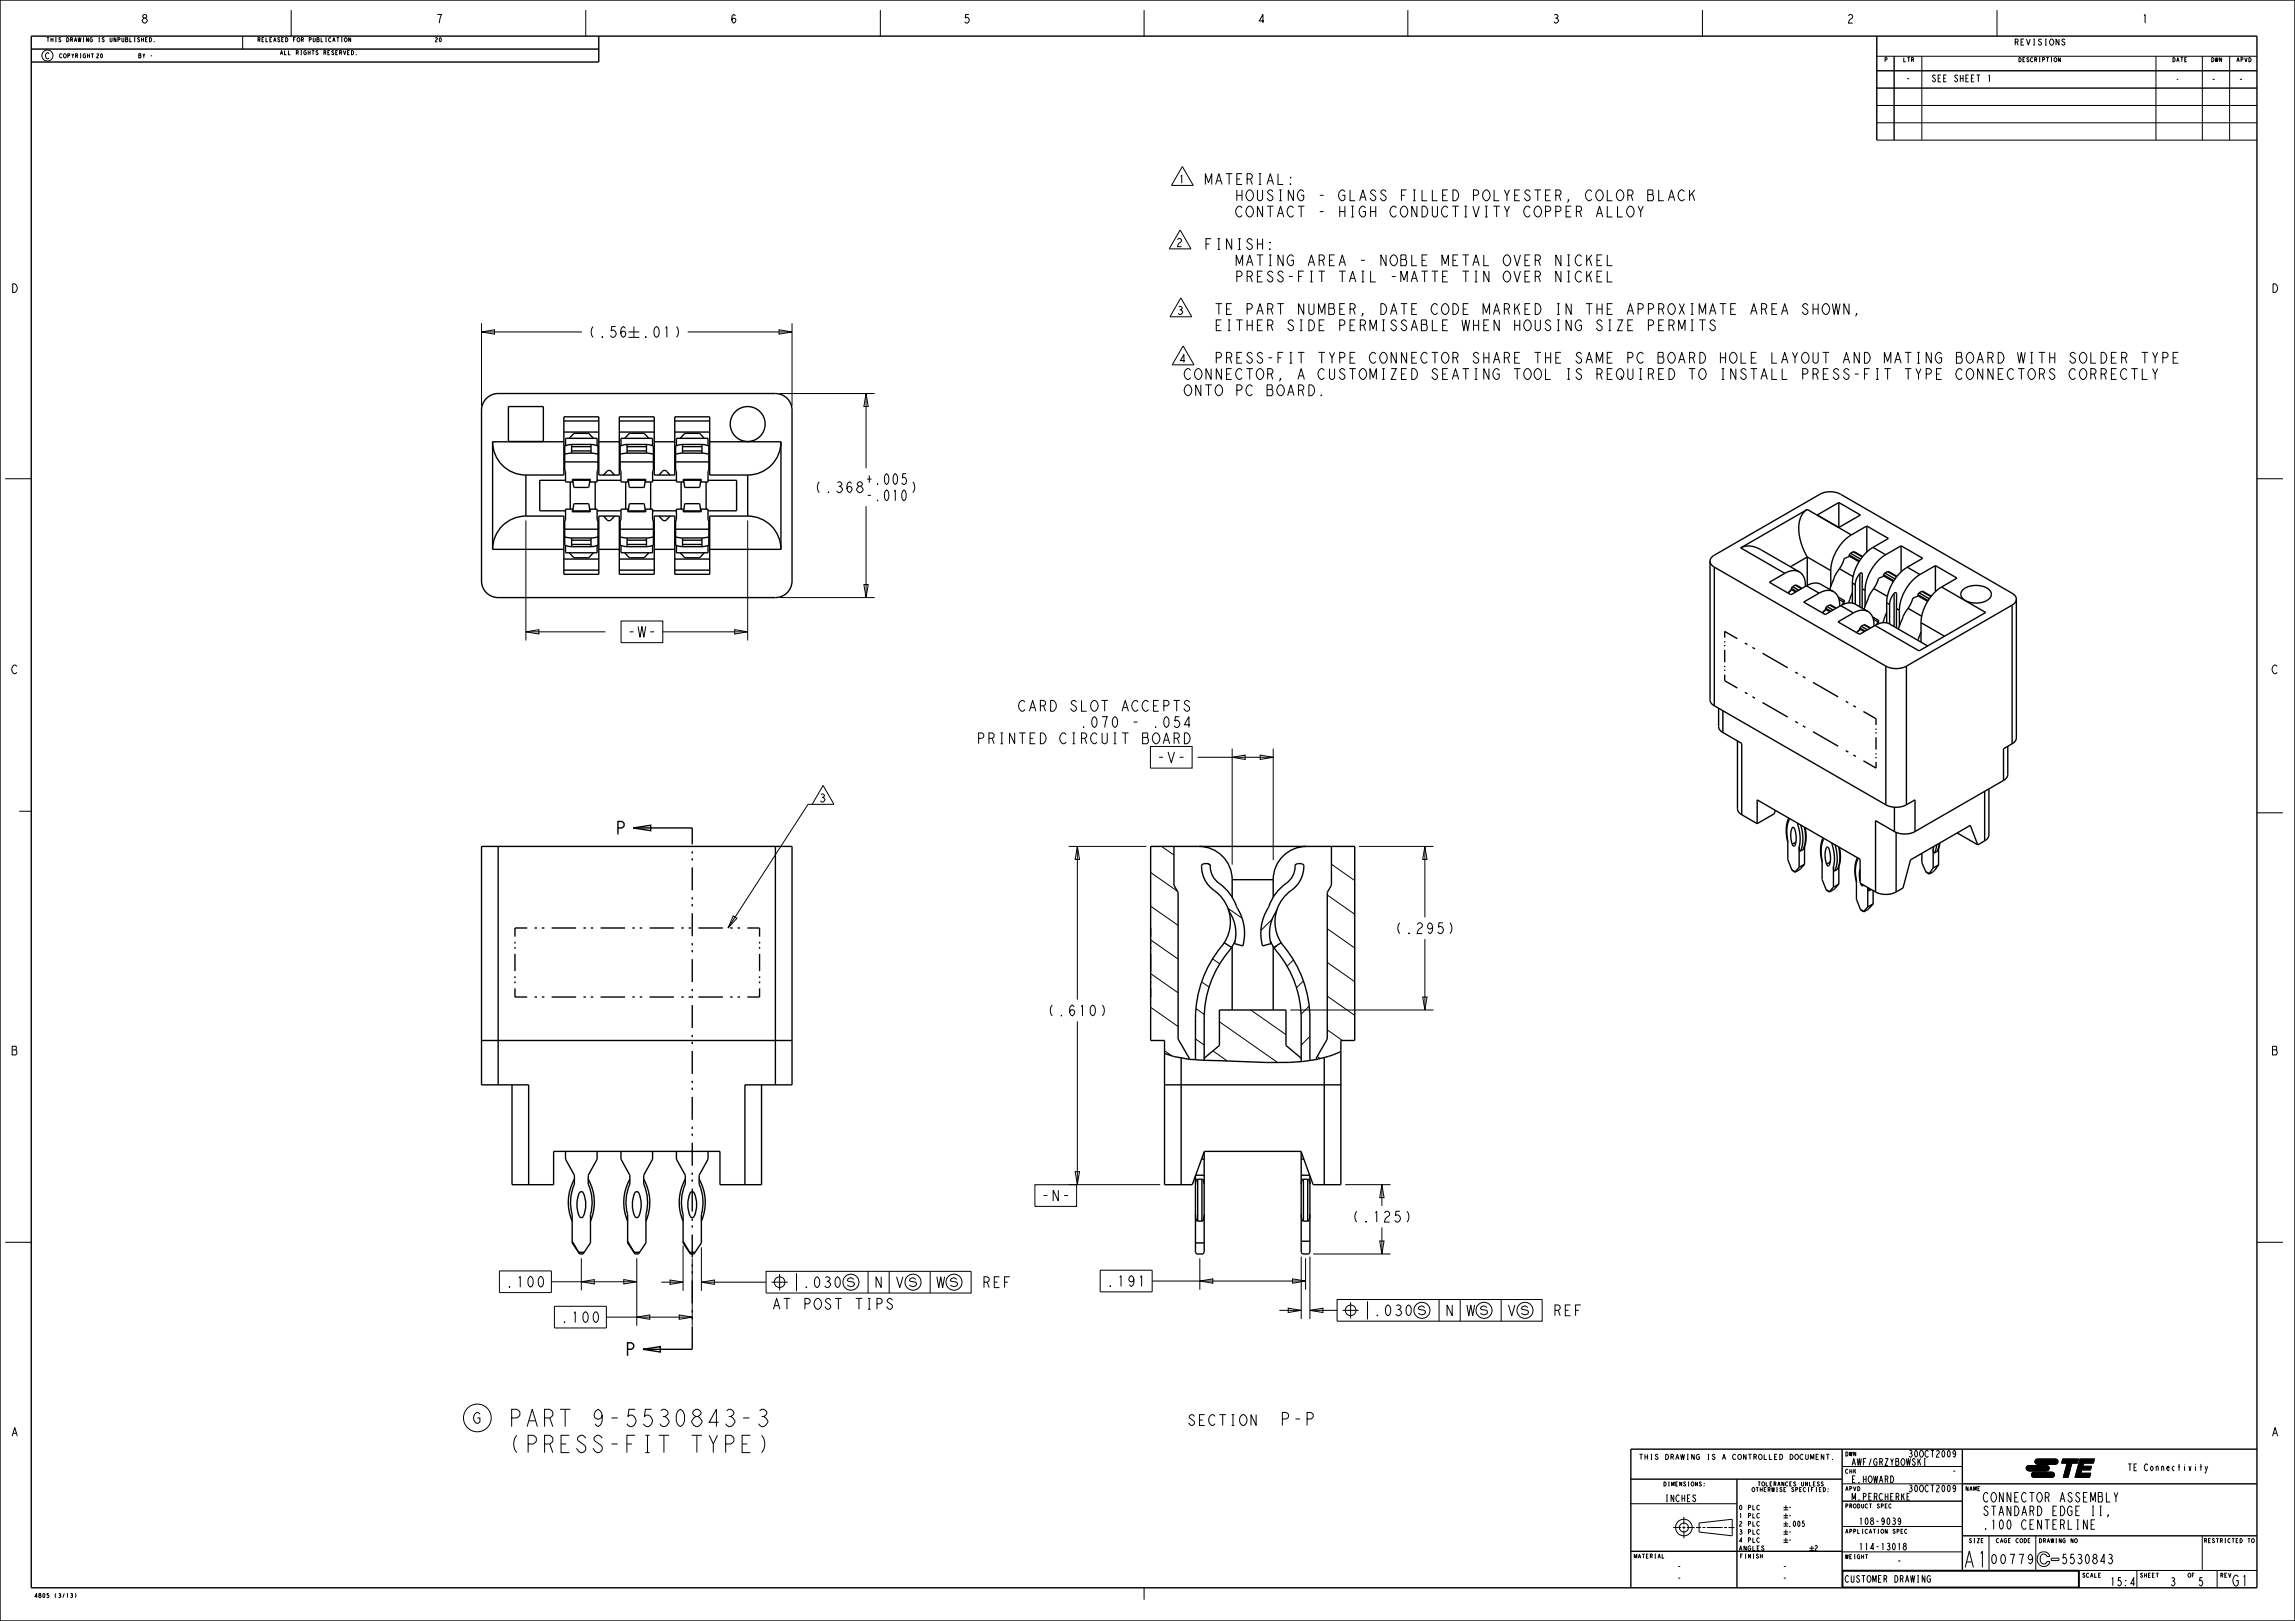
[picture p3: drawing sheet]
<svg xmlns="http://www.w3.org/2000/svg" width="841mm" height="594mm" viewBox="0 0 841 594" stroke-linecap="round" stroke-linejoin="round" font-family="sans-serif">
<defs><g id="words">
<g font-size="8.3">
<text x="186" y="522.8">PART 9-5530843-3</text>
<text x="186" y="532.3">(PRESS-FIT TYPE)</text>
</g>
<text font-size="7.8" x="719.3" y="574.4">A1</text>
<text font-size="6.2" x="470" y="522.4">P-P</text>
<g font-size="5.2">
<text x="439.6" y="67.6">MATERIAL:</text>
<text x="448.9" y="73.6">HOUSING - GLASS FILLED POLYESTER, COLOR BLACK</text>
<text x="448.9" y="79.5">CONTACT - HIGH CONDUCTIVITY COPPER ALLOY</text>
<text x="439.6" y="91.4">FINISH:</text>
<text x="448.9" y="97.4">MATING AREA - NOBLE METAL OVER NICKEL</text>
<text x="448.9" y="103.3">PRESS-FIT TAIL -MATTE TIN OVER NICKEL</text>
<text x="442.7" y="115.2">TE PART NUMBER, DATE CODE MARKED IN THE APPROXIMATE AREA SHOWN,</text>
<text x="215.2" y="123.6">(.56</text>
<text x="234.9" y="123.6">.01 )</text>
<text x="442.7" y="121.2">EITHER SIDE PERMISSABLE WHEN HOUSING SIZE PERMITS</text>
<text x="442.7" y="133.1">PRESS-FIT TYPE CONNECTOR SHARE THE SAME PC BOARD HOLE LAYOUT AND MATING</text>
<text x="716.2" y="133.1">BOARD WITH SOLDER TYPE</text>
<text x="433.4" y="139">CONNECTOR,</text>
<text x="474.9" y="139">A CUSTOMIZED SEATING TOOL IS REQUIRED TO INSTALL PRESS-FIT TYPE CONNECTORS</text>
<text x="757.7" y="139">CORRECTLY</text>
<text x="433.4" y="145">ONTO PC BOARD.</text>
<text x="317" y="177.5">+.005</text>
<text x="298.1" y="180.5">(.368</text>
<text x="317" y="183.5">-.010</text>
<text x="332.8" y="180.5">)</text>
<text x="229.6" y="233.5">-W-</text>
<text x="372.8" y="260.6">CARD SLOT ACCEPTS</text>
<text x="395.4" y="266.6">.070 - .054</text>
<text x="357.7" y="272.5">PRINTED CIRCUIT BOARD</text>
<text x="423.6" y="279.5">-V-</text>
<text x="510.8" y="342.1">(.295 )</text>
<text x="383.5" y="372.3">(.610 )</text>
<text x="381.2" y="440.1">-N-</text>
<text x="495.1" y="447.8">(.125 )</text>
<text x="185" y="471.7">.100</text>
<text x="320.1" y="471.8">N</text>
<text x="359" y="471.8">REF</text>
<text x="405.1" y="471.4">.191</text>
<text x="282.7" y="479.8">AT POST TIPS</text>
<text x="205.1" y="484.6">.100</text>
<text x="529.3" y="482.2">N</text>
<text x="568.2" y="482.2">REF</text>
<text x="173.4" y="521.6">G</text>
<text x="437.9" y="522.4">SECTION</text>
<text x="817.8" y="581.2">G1</text>
</g>
<g font-size="4.6">
<text x="726.4" y="550.4">CONNECTOR ASSEMBLY</text>
<text x="726.4" y="555.4">STANDARD EDGE II,</text>
<text x="726.4" y="560.4">.100 CENTERLINE</text>
<text x="729.1" y="573.1">00779</text>
<text x="755.1" y="573">5530843</text>
</g>
<g font-size="4.1">
<text x="51.5" y="8.5">8</text>
<text x="159.5" y="8.5">7</text>
<text x="267.4" y="8.5">6</text>
<text x="352.8" y="8.5">5</text>
<text x="460.7" y="8.5">4</text>
<text x="568.7" y="8.5">3</text>
<text x="676.6" y="8.5">2</text>
<text x="784.6" y="8.5">1</text>
<text x="3.9" y="107.2">D</text>
<text x="832.2" y="107.2">D</text>
<text x="3.9" y="246.9">C</text>
<text x="832.2" y="246.9">C</text>
<text x="3.9" y="386.6">B</text>
<text x="832.2" y="386.6">B</text>
<text x="3.9" y="526.3">A</text>
<text x="832.2" y="526.3">A</text>
</g>
<g font-size="3.9">
<text x="431.6" y="67.1">1</text>
<text x="430.8" y="90.4">2</text>
<text x="431.1" y="115.3">3</text>
<text x="431.9" y="132.9">4</text>
<text x="300" y="293.9">3</text>
<text x="694.8" y="573.5">-</text>
<text x="773" y="581.1">15:4</text>
<text x="795.1" y="581.1">3</text>
<text x="805.3" y="581.1">5</text>
</g>
<g font-size="3.3">
<text x="707.7" y="30">SEE SHEET 1</text>
<text x="698.2" y="30.1">-</text>
<text x="810.2" y="30.3">-</text>
<text x="820.2" y="30.3">-</text>
<text x="699.1" y="534">30OCT2009</text>
<text x="678.3" y="537">AWF/GRZYBOWSKI</text>
<text x="779.5" y="538.9">TE Connectivity</text>
<text x="678.3" y="543.3">E.HOWARD</text>
<text x="715.1" y="540.3">-</text>
<text x="609.9" y="550.3">INCHES</text>
<text x="678.3" y="549.7">M.PERCHERKE</text>
<text x="699.1" y="546.7">30OCT2009</text>
<text x="681" y="558.7">108-9039</text>
<text x="681" y="568">114-13018</text>
<text x="614.3" y="575.3">-</text>
<text x="653.1" y="575.3">-</text>
<text x="614.3" y="579.5">-</text>
<text x="653.1" y="579.5">-</text>
<text x="675.9" y="579.8">CUSTOMER DRAWING</text>
</g>
<g font-size="2.9">
<text x="737.9" y="16.5">REVISIONS</text>
<text x="16.4" y="21.6">C</text>
</g>
<g font-size="2.6">
<text x="797.2" y="30.1">-</text>
<text x="655.2" y="553.4">-</text>
<text x="655.2" y="556.4">-</text>
<text x="655.2" y="559.4">.005</text>
<text x="655.2" y="562.4">-</text>
<text x="655.2" y="565.3">-</text>
<text x="664.7" y="568.3">2</text>
</g>
<text font-size="2.5" x="606.9" y="534.8">THIS DRAWING IS A CONTROLLED DOCUMENT.</text>
<g font-size="2.2">
<text x="637.1" y="553.3">0 PLC</text>
<text x="637.1" y="556.3">1 PLC</text>
<text x="637.1" y="559.2">2 PLC</text>
<text x="637.1" y="562.2">3 PLC</text>
<text x="637.1" y="565.2">4 PLC</text>
<text x="637.1" y="568.2">ANGLES</text>
</g>
<g font-size="2">
<text x="16.9" y="15.3">THIS DRAWING IS UNPUBLISHED.</text>
<text x="94.2" y="15.3">RELEASED FOR PUBLICATION</text>
<text x="159.2" y="15.3">20</text>
<text x="21.6" y="21.2">COPYRIGHT</text>
<text x="35.1" y="21.2">20</text>
<text x="50.6" y="21.2">BY -</text>
<text x="102.5" y="20.1">ALL RIGHTS RESERVED.</text>
<text x="690.4" y="22.6">P</text>
<text x="697.3" y="22.6">LTR</text>
<text x="739.5" y="22.6">DESCRIPTION</text>
<text x="795.9" y="22.6">DATE</text>
<text x="810.1" y="22.6">DWN</text>
<text x="819.4" y="22.6">APVD</text>
<text x="676.1" y="533.6">DWN</text>
<text x="676.1" y="539.9">CHK</text>
<text x="609.4" y="544.6">DIMENSIONS:</text>
<text x="643.9" y="544.5">TOLERANCES UNLESS</text>
<text x="641.8" y="546.6">OTHERWISE SPECIFIED:</text>
<text x="676.1" y="546.3">APVD</text>
<text x="720.1" y="546.3">NAME</text>
<text x="676.1" y="552.6">PRODUCT SPEC</text>
<text x="676.1" y="561.9">APPLICATION SPEC</text>
<text x="721.3" y="565.3">SIZE</text>
<text x="731.3" y="565.3">CAGE CODE</text>
<text x="747" y="565.3">DRAWING NO</text>
<text x="807.5" y="565.3">RESTRICTED TO</text>
<text x="598.6" y="571">MATERIAL</text>
<text x="637.5" y="571">FINISH</text>
<text x="676.1" y="571.2">WEIGHT</text>
<text x="762.9" y="578">SCALE</text>
<text x="784.1" y="578">SHEET</text>
<text x="801.6" y="578">OF</text>
<text x="813.5" y="578">REV</text>
<text x="12.4" y="585.4">4805 (3/13)</text>
</g>
</g></defs>
<g fill="none" stroke="#000" stroke-width=".51">
<path d="M0 0h841v594h-841zM11.5 13.2h815.6v568.6h-815.6zM11.5 18h207.9M219.4 13.2v9.5h-207.9M687.7 13.2v38.2M687.7 32.3h139.4M687.7 25.9h139.4M694.1 20.6v30.8M219.4 152.7v21.4h7.5v-21.4h12.8v21.4h7.6v-21.4M226.9 158.3h12.8M226.9 154.3h12.8M206.9 169.3h12.2"/>
<path d="M207.2 163.3v-2.7h11.6v2.7M208.6 160.6l1.7-1.8h5.4l1.8 1.8M209.5 162.9l-2.6 .5v8.9l.3 .4v3.9h2.8M209.5 166.1l-2.6 .3M209.5 162.9v3.1M209.5 166h7.1M209.5 165.2h7.1M209.5 163.7h7.1M209.5 162.9h7.1M209.7 175.7h.1M209.7 175.7l.3 .9M209.9 175.7h-.2"/>
<path d="M209.9 175.7h6.3M209.9 175.7v.3M209.9 176l.1 .7M209.9 176h6.2M216.1 176l-.5 2.6h-5.2l-.4-1.9M216.2 175.7l-.1 .3M216.2 175.7h.2M216.4 175.7h.1M216.6 162.9l2.5 .5v8.9l-.3 .4v3.9h-2.7l.3-.9M216.6 166.1l2.5 .3M216.6 162.9v3.1M218.1 176.6v10"/>
<path d="M218.8 176h8.8M219.4 161.9h7.5M221.2 174.1l1.2-1.4 .8-.3 .7 .3 1.3 1.4M226.9 169.4h.4M226.9 163.8h.4M227.3 169.3h12.1M227.6 163.3v-2.7h11.5v2.7M228.9 160.6l1.8-1.8h5.3l1.8 1.8M229.3 176.6v10M229.8 162.9l-2.5 .5v8.9l.3 .4v3.9h2.7M229.8 166.1l-2.5 .3M229.8 162.9v3.1"/>
<path d="M229.8 166h7.1M229.8 165.2h7.1M229.8 163.7h7.1M229.8 162.9h7.1M230 175.7h.1M230 175.7l.3 .9M230.2 175.7h-.2M230.2 175.7h6.3M230.2 175.7l.1 .3M230.3 176v.7M230.3 176h6.1M230.3 176.7l.4 1.9h5.2l.5-1.9"/>
<path d="M236.4 176v.7M236.5 175.7l-.1 .3M236.5 175.7h.2M236.7 175.7l-.3 .9M236.7 175.7h.1M236.9 162.9l2.5 .5v8.9l-.3 .4v3.9h-2.7M236.9 166.1l2.5 .3M236.9 162.9v3.1M238.4 176.6v10M239.1 176h8.8M239.4 169.4h.3M239.4 163.8h.3"/>
<path d="M239.7 161.9h7.6M241.5 174.1l1.3-1.4 .7-.3 .8 .3 1.2 1.4M247.6 169.3h12.2M247.9 163.3v-2.7h11.6v2.7M249.2 160.6l1.8-1.8h5.4l1.7 1.8M249.6 176.6v10M250.1 162.9l-2.5 .5v8.9l.3 .4v3.9h2.7M250.1 166.1l-2.5 .3M250.1 162.9v3.1M250.1 166h7.1M250.1 165.2h7.1M250.1 163.7h7.1"/>
<path d="M250.1 162.9h7.1M250.3 175.7h.1M250.3 175.7l.3 .9M250.5 175.7h-.2M250.5 175.7h6.3M250.5 175.7l.1 .3M250.6 176v.7M250.6 176h6.2M250.6 176.7l.5 1.9h5.2l.4-1.9M256.8 176l-.1 .7M256.8 175.7v.3M256.8 175.7h.2l-.3 .9"/>
<path d="M257.2 162.9l2.6 .5v8.9l-.3 .4v3.9h-2.8M257.2 166.1l2.6 .3M257.2 162.9v3.1M206.9 196.7l2.6 .4M206.9 193.9h12.2M207.2 199.9v2.7h11.6v-2.7M209.5 197.1v3.2M209.5 199.5h7.1M209.5 198h7.1M209.5 197.1h7.1M209.9 187.5h-.2l.3-.9h-2.8v3.9l-.3 .4v8.9l2.6 .5M209.9 187.5h6.3"/>
<path d="M209.9 187.2l.5-2.6h5.2l.5 2.6M209.9 187.2v.3M209.9 187.2h6.2M216.1 187.2l.1 .3M216.2 187.5h.2l-.3-.9h2.7v3.9l.3 .4v8.9l-2.5 .5M216.6 197.1v3.2M218.8 187.2h8.8M219.1 196.7l-2.5 .4M221.2 189.1l1.2 1.4 .8 .3 .7-.3 1.3-1.4M226.9 199.4h.4M226.9 193.8h.4M227.3 196.7l2.5 .4"/>
<path d="M227.3 193.9h12.1M227.6 199.9v2.7h11.5v-2.7M229.8 199.5h7.1M229.8 198h7.1M229.8 197.1h7.1M229.8 197.1v3.2M230.2 187.5h-.2l.3-.9h-2.7v3.9l-.3 .4v8.9l2.5 .5M230.2 187.5h6.3M230.3 187.2l.5-2.6h5.2l.4 2.6M230.3 187.2l-.1 .3M230.3 187.2h6.1M236.4 187.2l.1 .3"/>
<path d="M236.5 187.5h.2l-.3-.9h2.7v3.9l.3 .4v8.9l-2.5 .5M236.9 197.1v3.2M239.1 187.2h8.8M239.4 196.7l-2.5 .4M239.4 199.4h.3M239.4 193.8h.3M241.5 189.1l1.3 1.4 .7 .3 .8-.3 1.2-1.4M247.6 196.7l2.5 .4M247.6 193.9h12.2M247.9 199.9v2.7h11.6v-2.7M250.1 199.5h7.1M250.1 198h7.1"/>
<path d="M250.1 197.1h7.1M250.1 197.1v3.2M250.5 187.5h-.2l.3-.9h-2.7v3.9l-.3 .4v8.9l2.5 .5M250.5 187.5h6.3M250.6 187.2l.5-2.6h5.2l.5 2.6M250.6 187.2l-.1 .3M250.6 187.2h6.2M256.8 187.2v.3M256.8 187.5h.2l-.3-.9h2.8v3.9l.3 .4v8.9l-2.6 .5M257.2 197.1v3.2M259.8 196.7l-2.6 .4M692 197.3l-5.7 3.3"/>
<path d="M208.6 202.6l1.7 1.8h5.4l1.8-1.8M209.5 200.3h7.1M219.4 210.4v-21.3h7.5v21.3h12.8v-21.3h7.6v21.3M219.4 201.3h7.5M226.9 208.9h12.8M226.9 204.9h12.8M228.9 202.6l1.8 1.8h5.3l1.8-1.8M229.8 200.3h7.1M239.7 201.3h7.6M249.2 202.6l1.8 1.8h5.4l1.7-1.8M250.1 200.3h7.1M655.4 217.1l-.2 .2"/>
<path d="M656.4 216l-1 1.1M656.4 215.6v.4M656.4 216l1.6 .9M656.4 215.6l2 1.1M656.4 216.1l-1 1M656.9 215l-.5 .6M656.9 215l2.3 1.3M657.9 214.4l-1 .6M657.9 214.4l2.2 1.3M657.9 214.4l2.4 1.2M662 214.7a5.2 5.2 0 0 1 5.3-.6l4.6 2.7M662 214.7l-5.7 3.2"/>
<path d="M662 214.7l4.6 2.7M666.6 217.4l-5.6 3.2 7.9 4.6 5.6-3.3M671.9 216.8l.5 .4a5.9 5.9 0 0 1 1.8 4.9M671.9 216.8l-.5-.2a5.6 5.6 0 0 0-4.8 .8M673.5 218.7l2.3 1.4M673.9 219.7l1.7 .9M674 208.4l-1.8 3-1.7 4.6M674 208.4l5.1 2.9M677.6 203.9l-1.3 .6a.86 .86 0 0 0-.8 1.1l-1.5 2.8M677.6 203.9h.1M677.6 203.7v.2M677.6 203.4v.3"/>
<path d="M677.6 203.7l3.7 2.2M677.6 203.4l3.9 2.2M678.1 202.7l-.5 .7M678.1 202.7l3.8 2.2M678.8 217.2l-1.3 3.7M678.8 213.7v7.4M678.8 213.7l1.1 .6M679.1 202.2l-1 .5M679.1 202.2l3.4 1.9M679.1 202.2h.5l3 1.7M679.9 214.3v7.1M681.5 210.2a.52 .52 0 0 1 .7-.2 .52 .52 0 0 1 .2 .7"/>
<path d="M681.5 210.2a6.3 6.3 0 0 0-1.6 4.1M681.5 210.2v12.2M682.4 215.7v7.2M682.4 215.7l1.1 .6M682.4 210.7v5M682.4 210.7h.1M683.5 216.3v5.9M686.3 200.6a16.7 16.7 0 0 0-7.5 13.1M686.3 200.6l4.7 2.7M686.6 215.7l-1.9 3-1.6 4.6M686.6 215.7l5 2.9M690.2 211.2l-1.3 .5a.86 .86 0 0 0-.8 1.1l-1.5 2.9"/>
<path d="M690.2 211.2h.1M690.2 211v.2M690.2 210.6v.4M690.2 211l3.6 2.1M690.2 210.6l3.8 2.2M690.7 210l-.5 .6M690.7 210l3.8 2.2M691 203.3a16.7 16.7 0 0 0-7.5 13M691.7 209.4l-1 .6M691.7 209.4l.5 .1 2.9 1.7M691.7 209.4l3.3 2M694.1 217.5a.56 .56 0 0 1 .8-.1 .56 .56 0 0 1 .1 .7v4.9"/>
<path d="M694.1 217.5a6.3 6.3 0 0 0-1.7 4M694.1 217.5v12.1M696.7 200l-5.7 3.3M696.7 200l7.9 4.6-5.7 3.2M696.7 200v9.6M698.9 207.8a16.7 16.7 0 0 0-7.5 13.1M698.9 207.8l4.7 2.7M702.8 218.3l-1.4 .7a.86 .86 0 0 0-.7 1.1l-1.5 2.8M702.8 217.9v.4M702.8 218.3l3.6 2.1M702.8 217.9l3.8 2.2M703.3 217.2l-.5 .7"/>
<path d="M703.3 217.2l3.7 2.2M703.6 210.5a16.7 16.7 0 0 0-7.6 13.1M703.6 210.5l5.6-3.2v9.6M704.2 216.7l-.9 .5M704.2 216.7h.5l3 1.8M704.2 216.7l3.4 1.9M669 223.2l-1.2 1.4M669 222.9v.3M669 223.2l1.6 1M669 222.9l1.9 1.1M669 223.4l-1 .9M669.5 222.2l-.5 .7"/>
<path d="M669.5 222.2l2.2 1.3M670.4 221.7l-.9 .5M670.4 221.7l2.3 1.3M670.4 221.7l2.5 1.2M674.5 221.9l4.7 2.7M675.6 220.6l-.5 1.1M675.6 220.6l.2 .1M675.8 220.1l-.2 .5M675.8 220.1h.1M675.8 220.1l-.2 1.4M677.5 220.9l-.1 .1M679.2 224.6l-5.7 3.3"/>
<path d="M679.9 221.4l-.6-.3a5.6 5.6 0 0 0-4.8 .8M679.9 221.4l4.6 2.7M680.6 231.6l-.3 .2M681.5 230.5l-.9 1.1M681.5 230.1v.4M681.5 230.5l1.7 .9M681.5 230.1l2 1.2M681.5 230.6l-.9 1M682 229.5l-.5 .6M682 229.5l2.3 1.3M683 228.9l-1 .6M683 228.9l2.3 1.3"/>
<path d="M683 228.9l2.5 1.2M684.5 224.1l.5 .3a5.9 5.9 0 0 1 1.7 5M684.5 224.1l-.5-.3a5.6 5.6 0 0 0-4.8 .8M686.1 226l2.3 1.3M686.5 226.9l1.7 1M688.2 227.9l-.5 1M688.2 227.9h.2M688.3 227.9l-.2 .8M688.4 227.3l-.2 .6M688.4 227.3l-.1 .6M691.4 224.4l-1.4 3.9M691.4 220.9v7.4"/>
<path d="M691.4 220.9l1 .6M692.4 221.5v7.2M695 223v7.1M695 223l1 .6M696 223.6v5.8M699.2 222.9l-1.9 3.1-1.6 4.5M699.2 222.9l5 2.9M703.9 231.7l-1.1 3M655.5 299.8l-.1 .2a13.3 13.3 0 0 0-.3 8.6M655.6 299.9l-.8 4.4 .3 3.7v7l1.5 3.8M226.4 303.4h1.5l.5-.4 .3-.4v-.8l-.3-.4-.5-.4h-1.5v4.8M232.1 303.4l6.3-1v2z"/>
<path d="M232.1 303.4h21.6M430.2 310.2v14.2l1.5 2.6v53.7l4.1 7.1v.4M440.3 316.9l.8-.4h1.6l.8 .4a7.9 7.9 0 0 0 4.1 7.4 18.8 18.8 0 0 1 5.8 8.5 17.3 17.3 0 0 1 2 13.8l-3-.8a15.5 15.5 0 0 0-2.3-12.6 14.8 14.8 0 0 0-6-7.6 10.8 10.8 0 0 1-3.8-8.7zM474.6 316.9l.8-.4h1.6l.8 .4a11.1 11.1 0 0 1-5.4 10 17.8 17.8 0 0 0-5 7.6 14.1 14.1 0 0 0-1.7 11.3l-3 .8a17.9 17.9 0 0 1 2.3-14.4 19.6 19.6 0 0 1 7.6-9.6 7.7 7.7 0 0 0 2-5.7zM487.9 310.2v14.2l-1.5 2.6v53.7l-4.1 7.1v.4M656.6 318.8l1.3 .8M656.6 318.8l1.2 .7M656.8 303.3a8.3 8.3 0 0 0 0 6.1M657 303.2l-.2 .1M657 303.2l.3 .1a7.2 7.2 0 0 1 .1 6.8l-.6-.7M657.8 319.5l.1 .1M658.1 308.6l-1.3 .8"/>
<path d="M658.8 302.2a14.3 14.3 0 0 1 .5 8.2M658.8 301.7v.5zM659.3 310.4l.1 1.2 .4 .3M659.3 310.4v7.4M659.3 317.8l-1.5 1.7M659.9 302.3l.6 2.8a11.9 11.9 0 0 1-.7 6.8M660.8 311.3l-1 .6M661.2 303.1a11.9 11.9 0 0 1-.4 8.2M661.3 310.2v6.5M661.3 316.7l-1.5 1.6-1.9 1.3M661.3 316.7l-2 1.1M661.5 303.2a10.9 10.9 0 0 1-.6 7.9l-.1 .2"/>
<path d="M668.1 307l-.1 .2a13.3 13.3 0 0 0-.3 8.7M668.2 307.1l-.9 4.4 .4 3.8v7l1.5 3.7M669.3 310.6a8.3 8.3 0 0 0 0 6.1M669.6 310.4l-.3 .2M669.6 310.4l.3 .1a7.2 7.2 0 0 1 .1 6.8l-.7-.6M670.7 315.9l-1.4 .8M671.4 309.4a14.3 14.3 0 0 1 .5 8.3M671.4 308.9v.5M671.4 309v.4M671.9 317.7l.1 1.1 .4 .3M671.9 317.7v7.4M672.4 309.6l.7 2.8a11.9 11.9 0 0 1-.7 6.7"/>
<path d="M673.3 318.5l-.9 .6M673.8 310.3a11.9 11.9 0 0 1-.5 8.2M673.8 317.5v6.5M674.1 310.5a10.9 10.9 0 0 1-.6 7.9l-.2 .1M680.6 314.3l-.1 .2a13.3 13.3 0 0 0-.2 8.7M680.8 314.4l-.9 4.4 .4 3.7v7l1.5 3.8M681.6 318.6l-.2 2 .2 2.2M704.3 312.7v3.4l1.4 3.3M705.7 319.4l1.3 .9M705.7 319.4l1.2 .7M708.4 311.1l.2 1.2 .3 .2M708.4 311.1v7"/>
<path d="M708.4 318.1l-1.5 2M708.6 310.2l-.2 .9M709.7 309.6l-.8 2.9M709.9 312l-1 .5M710.4 310.9v6M710.4 316.9l-1.5 2.1-1.9 1.3M710.4 316.9l-2 1.2M710.7 309l-.8 3M710.9 308.9l-1 3.1M450.1 333.2a14.5 14.5 0 0 1-3.5 14.9 41.7 41.7 0 0 0-8.5 25.3v14.9M451.5 328.9a24.5 24.5 0 0 0-.7-10.7 12.2 12.2 0 0 0-11.5-8h-17.6v71.1h5v4.7l3.4 1.1 5.7 1.1M466.6 328.9a24.5 24.5 0 0 1 .7-10.7 12.2 12.2 0 0 1 11.5-8h17.6v71.1h-5v4a42.5 42.5 0 0 1-18.9 4h-8.3l-28.4-1.1"/>
<path d="M468 333.2a14.5 14.5 0 0 0 3.5 14.9 41.7 41.7 0 0 1 8.5 25.3v15.2M669.2 326l1.2 .9M669.2 326l1.2 .7M670.4 326.7v.2M671.9 325.1l-1.5 1.6M673.8 324l-1.4 1.6-2 1.3M673.8 324l-1.9 1.1M681.8 333.3l1.2 .8M681.8 333.3l1.2 .7M681.8 323.7l.1 .2M681.9 323.9v.1a.52 .52 0 0 0 .4 .5 .52 .52 0 0 0 .6-.2M682 323.8l-.1 .1"/>
<path d="M683 334v.1M684.4 332.4l-1.4 1.6M684.9 326.4l-.3-.3-.2-.9v7.2M685.2 325.7l-.3 .7M685.7 325.9l-.8 .5M686.4 326.3v4.9M686.4 331.2l-1.4 1.6-2 1.3M686.4 331.2l-2 1.2M706.9 320.1l.1 .2M448.6 345.5l2.7 1.7M451.3 347.2a40.3 40.3 0 0 0-10 26.2v15.1M451.5 346.7v23.4"/>
<path d="M452.6 344.8l-1.3 2.4M465.5 344.8l1.3 2.4M466.6 346.7v23.4M466.8 347.2a40.3 40.3 0 0 1 10 26.2v15.6M469.5 345.5l-2.7 1.7M441.3 387.8l5.6-4.7v-13h24.3v13l5.6 4.7M207.2 421.9v2.9l3.3 5.9v3.2a16.5 16.5 0 0 0-.8 11.2v10.3l2.7 4.1M210.5 432.1a17.3 17.3 0 0 0-.8 15.4M212.4 437l.9-.3a8.2 8.2 0 0 1 1 7.3l-.5 1.7a.81 .81 0 0 1-.8 .5 .81 .81 0 0 1-.7-.5 10.6 10.6 0 0 1 .1-8.7zM215.6 432.1a17.3 17.3 0 0 1 .8 15.4M218.8 421.9v2.9l-3.2 5.9v3.2a16.5 16.5 0 0 1 .8 11.2v10.3l-2.8 4.1h-1.2M227.6 421.9v2.9l3.2 5.9v3.2a16.5 16.5 0 0 0-.8 11.2v10.3l2.7 4.1"/>
<path d="M230.8 432.1a17.3 17.3 0 0 0-.8 15.4M232.7 437l.9-.3a8.2 8.2 0 0 1 1.1 7.3l-.6 1.7a.81 .81 0 0 1-.8 .5 .81 .81 0 0 1-.7-.5 10.6 10.6 0 0 1 .1-8.7zM235.9 432.1a17.3 17.3 0 0 1 .8 15.4M239.1 421.9v2.9l-3.2 5.9v3.2a16.5 16.5 0 0 1 .8 11.2v10.3l-2.7 4.1h-1.3M247.9 421.9v2.9l3.2 5.9v3.2a16.5 16.5 0 0 0-.8 11.2v10.3l2.8 4.1M251.1 432.1a17.3 17.3 0 0 0-.8 15.4M253 437l.9-.3a8.2 8.2 0 0 1 1.1 7.3l-.6 1.7a.81 .81 0 0 1-.7 .5 .81 .81 0 0 1-.8-.5 10.6 10.6 0 0 1 .1-8.7zM256.2 432.1a17.3 17.3 0 0 1 .8 15.4M259.5 421.9v2.9l-3.3 5.9v3.2a16.5 16.5 0 0 1 .8 11.2v10.3l-2.7 4.1h-1.2M438.2 430.7h3.1M438.9 432.1a1.64 1.64 0 0 0-.8 1.8M438.9 432.1h1.6"/>
<path d="M438.9 432.1v15.4M440.3 424.8h1M440.5 432.1a1.64 1.64 0 0 1 .8 1.8M440.5 432.1v15.4M441.3 422.1v36.8l-.5 .6h-2.3l-.4-.6v-28M476.8 422.1v36.8l.5 .6h2.3l.4-.6v-28M476.8 430.7h3.1M476.8 424.8h1M477.6 432.1a1.64 1.64 0 0 0-.8 1.8M477.6 432.1h1.6M477.6 432.1v15.4M479.2 432.1a1.64 1.64 0 0 1 .8 1.8"/>
<path d="M479.2 432.1v15.4M209.7 454.8l2.7 4.7M212 458.9h2M230 454.8l2.7 4.7M232.3 458.9h2.1M250.3 454.8l2.8 4.7M252.6 458.9h2.1M438.1 445.1l.2 1.7 .6 .7M438.1 455.4h3.2M438.9 447.5h1.6M441.3 445.1l-.2 1.7-.6 .7M476.8 445.1l.2 1.7 .6 .7"/>
<path d="M476.8 454.8h3.2M477.6 447.5h1.6M480 445.1l-.2 1.7-.6 .7M230 494.4h1.4l.5-.4 .3-.4v-.7l-.3-.4-.5-.4h-1.4v4.7M235.6 494.4l6.4-1v2zM235.6 494.4h18.1M675 531v50.8M719.1 531v44.5M827.1 531h-229.5v50.8M597.7 542h77.3M636.5 542v39.8M675 550.1h44.1"/>
<path d="M719.1 543.7h108M597.6 568.5h77.5M675 575.5h86.9v6.3M675.2 575.7h86.5v5.9h-86.5zM719.1 562.8h108"/>
</g>
<path d="M253.7 494.4v-191" fill="none" stroke="#000" stroke-width=".51" stroke-dasharray="8.4 2.5 .8 1.7 .8 2.5" stroke-linecap="butt"/>
<g fill="none" stroke="#000" stroke-width=".37">
<path d="M33.4 19.7h.9M33.9 19.7v1.5M51.2 14l-.5-.2-.3 .4a.67 .67 0 0 1 .6 .4 .67 .67 0 0 1-.1 .7l-.5-.4M51.9 13.8v1.5M51.9 14.5h.7M52.6 13.8v1.5M53.3 14.5h.5M54.1 13.8h-.8v1.5h.8M54.8 13.8a.76 .76 0 0 1 .8 .7 .76 .76 0 0 1-.8 .8zM56.6 15.3h.1M88.9 13.2v4.8M106.7 3.7v9.5"/>
<path d="M123.4 13.8h.9M123.8 13.8v1.5M125.1 13.8h.3M125.1 15.3h.3M125.3 13.8v1.5M125.8 18.5l.5 1.6 .4-1.6M127.4 19.3h.4M128.1 18.5h-.7v1.6h.7M128.5 13.8v1.5l-.7-1.5v1.5M128.8 18.5a.76 .76 0 0 1 .8 .8 .76 .76 0 0 1-.8 .8zM130.6 20.1h.1M214.7 3.7v9.5"/>
<path d="M322.6 3.7v9.5M419.3 3.7v9.5M515.9 3.7v9.5M623.9 3.7v9.5M731.8 3.7v9.5M754.5 14.3v2.2l-1.1-2.2v2.2M756.6 14.7l-.4-.4-.6 .4 1 1.1-.1 .6-.5 .1-.6-.5M55.2 20.4h.5M687.7 38.7h139.3M687.7 20.6h139.4M704.3 20.6v30.8M728.8 27.9l.2-.4v2.5"/>
<path d="M755 21.1v1.5l-.7-1.5v1.5M790.1 20.6l-.1 30.8M801.3 21.1h-.7v1.5h.7M807.1 20.6l-.1 30.8M817.1 20.6l-.1 30.8M824.1 21.1a.76 .76 0 0 1 .8 .8 .76 .76 0 0 1-.8 .7zM687.7 45h139.3M687.7 51.4h139.3M1.9 175.4h9.6M827.1 175.4h9.5M7.1 297.3h4.4M827.1 297.8h9.5"/>
<path d="M421.7 319.7l9.8 6.9M425.7 310.2l4.5 3.1M442.6 316.5l.9 .6M474.9 316.7l-.3 .4M487.9 316.7l8.5 6M496.2 310.2l.2 .1M421.7 332.1l10 7M449.9 332.8l5.2 3.6M466.2 336.8l-4.1 4.2M486.4 328l10 7M421.7 356.8l10 7M421.7 344.4l10 7.1"/>
<path d="M440.4 359.9l2.7 1.9M444.3 351.4l2.7 1.8M452.4 345.8h.1M467.9 346.5l-.9 .9M474 351.8l-2.4 2.3M477.6 359.5l-2.5 2.5M486.4 352.7l10 7M486.4 340.3l10 7.1M421.7 369.1l10 7.1M438.3 369.6l3.1 2.2M446.9 374.4l21.3 14.9M458.3 370.1l12.9 9"/>
<path d="M479.7 368.7l-3 3M480 379.8l-3.2 3.2M486.4 377.4l5.5 3.9M486.4 365l10 7.1M426.7 385l2.8 1.9M438.1 380.7l3.2 2.2M444.5 385.1l5.2 3.7M482.7 387.1l1 .8M1.9 455.2h9.6M827.1 455.2h9.5M600.8 532.9h1.2M601.4 532.9v1.9"/>
<path d="M602.8 532.9v1.9M602.8 533.9h.9M603.7 532.9v1.9M604.9 532.9h.5M604.9 534.8h.5M605.2 532.9v1.9M666.4 532.9h-.9v1.9h.9M668.3 532.9v1.9l-.9-1.9v1.9M669.2 532.9h1.2M669.8 532.9v1.9M671.6 534.7l.1 .1zM675 537.4h44.1"/>
<path d="M702.8 534.5v2.5M703.3 535.3l.5 1.7M703.8 534.5l-1 1.4M705.1 537h.5M705.3 534.5v2.5M716.6 532.3l-.5 .6-.3-.2-.2-.4 .5-.8a1.69 1.69 0 0 1 0 2.5l-.3-.4M742.8 537.3l.6-.3h6.6a.95 .95 0 0 1 .9 .9 .95 .95 0 0 1-.8 1l-6.7 .1a.95 .95 0 0 1-.8-.6 .95 .95 0 0 1 .2-1.1zM743.4 539l6.7-.1zM744.7 539.7l.7-.2h6.5a.95 .95 0 0 1 1 .8 .95 .95 0 0 1-.9 1l-6.6 .1a.95 .95 0 0 1-.9-.6 .95 .95 0 0 1 .2-1.1zM746 534.9l.6-.3h6.6a.95 .95 0 0 1 .9 .9 .95 .95 0 0 1-.8 1h-6.7a.95 .95 0 0 1-.8-.5 .95 .95 0 0 1 .2-1.1zM746.6 536.5h6.7zM750.1 538.9l-6.7 .1a.95 .95 0 0 1-.9-1 .95 .95 0 0 1 .9-1h6.6a.95 .95 0 0 1 .9 1 .95 .95 0 0 1-.9 1"/>
<path d="M753.3 536.5h-6.7a.95 .95 0 0 1-.9-.9 .95 .95 0 0 1 .9-1h6.6a.95 .95 0 0 1 .9 1 .95 .95 0 0 1-.9 .9M755.9 534.6h5.8l-.4 1.5h-2.1l-1.4 5.3h-1.7l1.4-5.3h-2zM762.2 534.6h5.3l-.4 1.5h-3.6l-3.1 5.3zM762.2 534.6h5.3l-.4 1.5h-3.6l-.3 1.2h3.2l-.3 1.3h-3.3l-.3 1.3h3.6l-.4 1.5h-5.3zM762.8 538.6l-.3 1.3h3.6l-.4 1.5h-5.3zM763.5 536.1l-.3 1.2h3.2l-.3 1.3h-3.3l-2.4 2.8zM806.1 537.5h.8M806.5 536.4v2.5M808 537.3l.5 1.4-.1 .7-.5 .4M809 537.3l-.5 1.4M597.6 551h38.9M613.1 559.7h2.9"/>
<path d="M616.5 559.7h1.1M617.1 555.8v2.9M617.1 559.2v1.1M618.1 559.7h2.9M621.4 548.2l-.4-.4-.6 .4 1 1.2-.2 .7-.5 .2-.5-.6M621.5 559.7h1.9M622.6 558.1l12.2-1.4v6.1l-12.2-1.4zM623.5 543.3l-.5-.3-.2 .4a.67 .67 0 0 1 .6 .4 .67 .67 0 0 1-.2 .8l-.5-.4M623.9 559.7h1.1M624.6 543.5h.1M624.6 544.6h.1M625.5 559.7h5.8"/>
<path d="M631.8 559.7h1M633.4 559.7h2.2M644.8 551.9l-.4-.3a.79 .79 0 0 0-.7 .9 .79 .79 0 0 0 .9 .6l.2-.1M644.8 554.8l-.4-.2a.79 .79 0 0 0-.7 .8 .79 .79 0 0 0 .9 .7l.2-.1M644.8 557.8l-.4-.3a.79 .79 0 0 0-.7 .9 .79 .79 0 0 0 .9 .7l.2-.1M653.6 552.4h1.7M653.6 558.4h1.7M653.6 555.4h1.7M653.6 553.3h1.7M653.6 559.2h1.7M653.6 556.3h1.7M654.4 551.6v1.7"/>
<path d="M654.4 554.6v1.7M654.4 557.5v1.7M661.2 557.4h-.6l-.1 .8 .2-.2a.67 .67 0 0 1 .6 .7 .67 .67 0 0 1-.6 .7l-.3-.4M664.5 543.8h.5M665.2 543h-.7v1.5h.7M665.4 545.1h.4M665.4 546.6h.4M666.7 543.3l-.5-.3-.2 .4a.67 .67 0 0 1 .6 .4 .67 .67 0 0 1-.2 .7l-.5-.3M666.7 545.8h.5M667.4 545.1h-.7v1.5h.7M668.1 543.3l-.4-.3-.3 .4a.67 .67 0 0 1 .6 .4 .67 .67 0 0 1-.1 .7l-.6-.3M668.2 545.1a.76 .76 0 0 1 .8 .7 .76 .76 0 0 1-.8 .8z"/>
<path d="M670 545.6h.1M670 546.6h.1M675 559.4h44.1M675 543.7h44.1M680.7 544.7a.76 .76 0 0 1 .9 .8 .76 .76 0 0 1-.9 .8zM690.9 551.9h.4M691.6 551.1h-.7v1.5h.7M692.8 540.8a1.26 1.26 0 0 1 1.2 1.3 1.26 1.26 0 0 1-1.2 1.2zM693 551.3l-.2-.2a.7 .7 0 0 0-.7 .8 .7 .7 0 0 0 .8 .6l.1-.1M696.5 557l-.5 .7-.4-.2v-.9l.4-.4a1.69 1.69 0 0 1 0 2.5l-.4-.4M697.3 548.1l.5 1.6M697.8 547.2l-1 1.5"/>
<path d="M698.8 548.5h.7M699.8 547.2h-1v2.5h1M716.6 545l-.5 .6-.3-.2-.2-.4 .5-.8a1.69 1.69 0 0 1 0 2.5l-.3-.4M725.5 544.7h-.7v1.6h.7M745.4 541.4l6.6-.1zM752 541.4h-6.6a.95 .95 0 0 1-1-1 .95 .95 0 0 1 1-.9h6.5a.95 .95 0 0 1 1 .9 .95 .95 0 0 1-1 1M764.9 556.9v3.5l-1.4-3.5v3.5M766.3 558.7h.9M766.6 555.4h.7M767 551.9v3.5M767.7 556.9h-1.4v3.5h1.4M768.9 546.9h1.2l.2 .3-.2 1.2 .4 .5v.9l-.4 .6h-1.2z"/>
<path d="M768.9 548.4h1.2M769.4 555.4h.7M769.4 551.9h.7M769.8 551.9v3.5M771.9 546.9v3.5h1.4M772.6 555.4l-.2-.3 .2 .3-.4 .6M774.7 546.9l.7 1.8v1.7M776.1 546.9l-.7 1.8M609.1 569.5v1.5h.7M617.1 560.8v2.9M644.8 560.8l-.4-.3a.79 .79 0 0 0-.7 .9 .79 .79 0 0 0 .9 .7l.2-.2M644.8 563.8l-.4-.3a.79 .79 0 0 0-.7 .9 .79 .79 0 0 0 .9 .7l.2-.2"/>
<path d="M645.1 570.2h.7M645.8 569.5v1.5M646.4 566.8l-.3-.3-.5 .3 .8 .8-.1 .4-.4 .2-.4-.4M653.6 564.3h1.7M653.6 561.4h1.7M653.6 565.2h1.7M653.6 562.2h1.7M654.4 560.5v1.7M654.4 563.5v1.7M663.1 567.3h1.7M663.1 568.2h1.7M663.9 566.5v1.7"/>
<path d="M675 568.7h44.1M683.5 569.7h.9M684 569.7v1.5M695.2 561.1l.6-.1v-.5l-.6-.1v1.5M696.6 561.1h.5M697.4 560.4h-.8v1.5h.8M697.6 566.8a.61 .61 0 0 1 1 .2 .61 .61 0 0 1-.5 .9 .61 .61 0 0 1-.7-.7zM697.9 566.5l-.4-.4 .4-.6 .6 .4-.4 .6M698.8 560.6l-.3-.2a.7 .7 0 0 0-.6 .8 .7 .7 0 0 0 .8 .6l.1-.1M705.4 577.3v2.5l-1-2.5v2.5M707.4 577.7l-.4-.4a1.33 1.33 0 0 0-.9 1.3 1.33 1.33 0 0 0 .9 1.2l.4-.4v-.8h-.5M726.8 563.8h-.8v1.5h.8"/>
<path d="M728.9 562.8v12.7M741.8 563.8a.76 .76 0 0 1 .8 .8 .76 .76 0 0 1-.8 .7zM743.2 564.6h.5M744 563.8h-.8v1.5h.8M744.8 570.7l-.2 .6-.6 .3-.6-.3a1.27 1.27 0 0 1 .6-1.7l.4 .3a2.21 2.21 0 0 1-.4 3.2l-.6-.6M746 562.8v12.7M747.3 569.2l.8-.4 1.2-.1 .8 .2 .7 .7 .3 .8h-1l-.5-.7-.8-.2-.8 .4-.3 .8 .1 1.5 .7 .8h1l.6-.8h1l-.2 .8-.7 .7-1.7 .3-1.5-1-.5-1.9zM754.5 571h-2.8v.9h2.8M759.7 563.8v1.5l-.8-1.5v1.5M761.9 575.5h65.2M769 577.3h.5M769.8 576.5h-.8v1.5h.8"/>
<path d="M772.8 569.8l.3-.3a.8 .8 0 0 1 .9 .9l-.5 .6a1.05 1.05 0 0 1 .7 1.2 1.05 1.05 0 0 1-1.1 .8l-.5-.5M773.1 571h.4M783.1 575.5v6.3M790.1 576.5h.9M790.6 576.5v1.5M812.5 575.5v6.3M823.7 563.8h.9M824.1 563.8v1.5M25.9 584h.6l-.2 .5a.42 .42 0 0 1 .2 .7 .42 .42 0 0 1-.7 0M26.1 584.5h.2M27.5 583.9l.3 .9-.3 .6M419.3 581.8v4.4"/>
<path d="M782.2 580.3h-1.4l1.1-2.2v3"/>
<circle cx="126.7" cy="14.5" r=".68"/>
<circle cx="17.4" cy="20.4" r="2.03"/>
<circle cx="753.2" cy="21.8" r=".68"/>
<circle cx="617.1" cy="559.7" r="3"/>
<circle cx="617.1" cy="559.7" r="1.66"/>
<circle cx="760.8" cy="564.5" r=".68"/>
<circle cx="825.6" cy="564.5" r=".68"/>
</g>
<path d="M742.8 537.3l.6-.3h6.6a.95 .95 0 0 1 .9 .9 .95 .95 0 0 1-.8 1l-6.7 .1a.95 .95 0 0 1-.8-.6 .95 .95 0 0 1 .2-1.1zM744.7 539.7l.7-.2h6.5a.95 .95 0 0 1 1 .8 .95 .95 0 0 1-.9 1l-6.6 .1a.95 .95 0 0 1-.9-.6 .95 .95 0 0 1 .2-1.1zM746 534.9l.6-.3h6.6a.95 .95 0 0 1 .9 .9 .95 .95 0 0 1-.8 1h-6.7a.95 .95 0 0 1-.8-.5 .95 .95 0 0 1 .2-1.1zM755.9 534.6h5.8l-.4 1.5h-2.1l-1.4 5.3h-1.7l1.4-5.3h-2zM762.8 538.6l-.3 1.3h3.6l-.4 1.5h-5.3zM763.5 536.1l-.3 1.2h3.2l-.3 1.3h-3.3l-2.4 2.8zM762.2 534.6h5.3l-.4 1.5h-3.6l-3.1 5.3z" fill="#000"/>
<!-- layer: DIM_DRIVEN -->
<g fill="none" stroke="#000" stroke-width=".37">
<path d="M176.5 118.5v30.2M232.3 119.7v3.9M290.2 118.5v30.2M176.5 121.6l4.7-.8v1.6zM176.5 121.6h36.7M230.3 121.6h4M230.3 123.6h4M252 121.6h38.2M285.5 120.8l4.7 .8-4.7 .8zM285.7 144.2h34.8M317.4 144.2l.8 4.8h-1.6zM317.4 144.2v27.4"/>
<path d="M314.8 178.2l-.7-.7a.99 .99 0 0 1 1.2-.9l.7 .6v.3l-.7 .7M330.9 179.9l.4-.4a2.68 2.68 0 0 1 0 4 2.81 2.81 0 0 1-.4-3.6zM332.1 173.6h-1.2l-.2 1.6 .4-.3a1.33 1.33 0 0 1 1.1 1.3 1.33 1.33 0 0 1-1.1 1.3l-.6-.6M192.7 190.7v44M274 190.7v44M317.4 185.5v33.5M285.7 219h34.8M316.6 214.2h1.6l-.8 4.8zM192.7 231.5l4.8-.8v1.6zM192.7 231.5h29.1M227.6 227.6h15.3v7.9h-15.3zM242.9 231.5h31.1"/>
<path d="M269.2 230.7l4.8 .8-4.8 .8zM426.5 258.6h1.2l.4-.3 .3-.3-.3-1-.4-.3h-1.2v3.9M430 256.7h2.4M431.2 256.7v3.9M435.9 257.3l-.7-.6a.99 .99 0 0 0-1.2 1l.7 .6a1.34 1.34 0 0 1 1 2l-1 .3-.9-1M421.6 273.5h15.3v8h-15.3zM423 268.9l.4-.3a2.02 2.02 0 0 1 1.7 2 2.02 2.02 0 0 1-1.7 1.9 2.28 2.28 0 0 1-.4-3.6zM426.3 272.5l1.1-3.9 1.2 3.9M426.7 271.2h1.4M430.3 270.6h1.1l.5-.4 .2-.3-.2-1-.5-.3h-1.1v3.9M431.4 270.6l.7 1.9M432.1 262.6h-1.4l-.2 1.7 .5-.4a1.33 1.33 0 0 1 1.4 1.4 1.33 1.33 0 0 1-1.4 1.3l-.7-.7"/>
<path d="M434 268.6a1.99 1.99 0 0 1 2.1 2 1.99 1.99 0 0 1-2.1 1.9zM436.1 265.6h-2.1l1.7-3v4M438.8 277.5h27.8M451.5 277.5l4.8-.8v1.6zM451.5 274.3v42.6M461.8 276.7l4.8 .8-4.8 .8zM466.6 274.3v40.9M391.6 310.2h28.5M394.8 310.2l.8 4.7h-1.6zM394.8 310.2v56.1M498 310.2h27.3M522.1 310.2l.8 4.7h-1.5z"/>
<path d="M522.1 310.2v26M522.1 344.1v26M394.8 374.2v59.9M472.8 370.1h52.5M521.4 365.3h1.5l-.8 4.8zM391.6 434.1h33.6M394 429.3h1.6l-.8 4.8zM492.9 434.1h16.7M506.4 434.1l.8 4.8h-1.6zM506.4 434.1v7.8M250.3 456.4v16.6M257 457v16"/>
<path d="M481.2 459.5h28.4M505.6 454.7h1.6l-.8 4.8zM506.4 449.8v9.7M183 465.7h19.1v8h-19.1zM197.7 468l.5-.3 .5 .3a2.51 2.51 0 0 1-.5 3.7l-.5-.4a2.75 2.75 0 0 1 0-3.3zM202.1 469.7h31.2M203.2 478.7h19v7.9h-19zM213 469.7l4.8-.8v1.6zM213 461.1v11.8M228.6 468.9l4.7 .8-4.7 .8zM233.3 461.1v24.7M242.3 469.8h8"/>
<path d="M245.6 469.1l4.7 .7-4.7 .8zM253.7 461.1v24.7M257 469.8l4.8-.7v1.5zM257 469.8h23.7M280.7 465.9h75.2v7.9h-75.2zM282.7 469.8h6M285.7 466.9v5.9M291.9 466.5v6.7M295.4 471.5l.2 .3h-.2zM298.9 468.2l.5-.3 .5 .3a2.51 2.51 0 0 1-.5 3.6l-.5-.3a2.75 2.75 0 0 1 0-3.3zM302.5 468.2l.5-.3a.99 .99 0 0 1 1.1 1l-.7 .6a1.1 1.1 0 0 1 .7 1.7 1.1 1.1 0 0 1-1.9 0M303 469.5h.4"/>
<path d="M306.5 468.2l.5-.3 .4 .3a2.51 2.51 0 0 1-.4 3.6l-.5-.3a2.75 2.75 0 0 1 0-3.3zM312.8 468.9l-1-.7-1 .3-.3 .7 .3 .3 2 .3 .3 .7-.3 .7-1 .3-1.3-.7M318.1 465.9v7.9M321.4 477.8h1.1l.5-.3 .2-.4-.2-1-.5-.3h-1.1v4M325.8 465.9v7.9M327 476.5l-.7-.7a.99 .99 0 0 0-1.2 1l.7 .7a1.34 1.34 0 0 1 1 1.9l-1 .4-.9-1M328.5 467.9l1.2 3.9 1.2-3.9M335.6 468.9l-1-.7-1 .3-.3 .7 .3 .3 2 .3 .3 .7-.3 .7-1 .3-1.3-.7M340.9 465.9v7.9M343.3 467.9l.7 3.9 .7-3.9 .7 3.9 .7-3.9M350.6 468.9l-1-.7-1 .3-.3 .7 .3 .3 2 .3 .3 .7-.3 .7-1 .3-1.3-.7M370 467.9h-1.9v3.9"/>
<path d="M403.2 465.5h19v7.9h-19zM422.2 469.4h56.2M439.7 469.4l4.7-.8v1.6zM439.7 461.1v11.5M472.1 479.4l4.7 .8-4.7 .8zM473.7 468.6l4.7 .8-4.7 .8zM476.8 460.5v22.8M478.4 461.1v11.5M480 460.5v22.8M490 476.2h75.1v7.9h-75.1zM494.9 477.2v5.9M501.1 476.9v6.6"/>
<path d="M508.2 478.5l.5-.3 .4 .3a2.51 2.51 0 0 1-.4 3.7l-.5-.4a2.75 2.75 0 0 1 0-3.3zM511.7 478.5l.5-.3a.99 .99 0 0 1 1.2 1l-.7 .6a1.1 1.1 0 0 1 .6 1.8 1.1 1.1 0 0 1-1.8-.1M512.2 479.8h.5M515.7 478.5l.5-.3 .5 .3a2.51 2.51 0 0 1-.5 3.7l-.5-.4a2.75 2.75 0 0 1 0-3.3zM522.1 479.2l-1-.7-1 .3-.4 .7 .4 .3 2 .4 .3 .6-.3 .7-1 .3-1.4-.6M527.3 476.2v7.9M535.1 476.2v7.9M537.5 478.2l.8 4 .7-4 .7 4 .7-4M544.8 479.2l-1-.7-1 .3-.3 .7 .3 .3 2 .4 .3 .6-.3 .7-1 .3-1.3-.6M550.1 476.2v7.9M552.8 478.2l1.2 4 1.2-4M559.8 479.2l-1-.7-1 .3-.3 .7 .3 .3 2 .4 .4 .6-.4 .7-1 .3-1.3-.6"/>
<path d="M579.3 478.2h-1.9v4M217.9 481l.4-.3 .5 .3a2.51 2.51 0 0 1-.5 3.6l-.4-.3a2.75 2.75 0 0 1 0-3.3zM222.2 482.6h31.5M233.3 482.6l4.8-.7v1.5zM248.9 481.9l4.8 .7-4.8 .8zM468.8 480.2h8M480 480.2l4.8-.8v1.6zM480 480.2h10M492 480.2h5.9M504.7 481.8l.2 .4h-.2z"/>
<circle cx="315.1" cy="179.4" r="1.1"/>
<circle cx="285.7" cy="469.8" r="1.97"/>
<circle cx="311.8" cy="469.9" r="2.96"/>
<circle cx="334.6" cy="469.9" r="2.96"/>
<circle cx="349.6" cy="469.9" r="2.96"/>
<circle cx="494.9" cy="480.1" r="1.97"/>
<circle cx="521" cy="480.2" r="2.96"/>
<circle cx="543.8" cy="480.2" r="2.96"/>
<circle cx="558.8" cy="480.2" r="2.96"/>
</g>
<!-- layer: DRAFT_ENTITY -->
<path d="M807 562.8v12.7" fill="none" stroke="#000" stroke-width=".37"/>
<!-- layer: DTM_AXIS -->
<g fill="none" stroke="#000" stroke-width=".51">
<path d="M178.2 146l2.3-1.5 2-.3h101.6a6.1 6.1 0 0 1 6.1 6.1v62.6a6.1 6.1 0 0 1-6.1 6.1h-101.6a6.1 6.1 0 0 1-6-6.1v-62.6l.6-2.6zM186.3 149h12.8v12.8h-12.8zM206.6 158.3h12.8M206.6 154.3h12.8M219.4 152.7h-12.8v21.4h-13.9M247.3 152.7h12.8v21.4h13.9M247.3 158.3h12.8M247.3 154.3h12.8M180.5 161.9v39.4M180.5 161.9h26.1M180.5 161.9a12.2 12.2 0 0 0 12.2 12.2M192.7 174.1v15"/>
<path d="M206.6 169.4h.3M206.6 163.8h.3M207.2 176h-9.4v11.2h9.4M209 176.6v10M219.1 169.4h.3M219.1 163.8h.3M247.3 169.4h.3M247.3 163.8h.3M258.7 176.6v10M259.5 176h10.4v11.2h-10.4M259.8 169.4h.3M259.8 163.8h.3"/>
<path d="M260.1 161.9h26.1M274 174.1v15M286.2 161.9a12.2 12.2 0 0 1-12.2 12.2M286.2 161.9v39.4M192.7 189.1a12.2 12.2 0 0 0-12.2 12.2M192.7 189.1h13.9v21.3h12.8M206.6 199.4h.3M206.6 193.8h.3M219.1 199.4h.3M219.1 193.8h.3M247.3 199.4h.3M247.3 193.8h.3"/>
<path d="M259.8 199.4h.3M259.8 193.8h.3M274 189.1a12.2 12.2 0 0 1 12.2 12.2M274 189.1h-13.9v21.3h-12.8M662.3 186.7a8.6 8.6 0 0 0-3 9.2 23.3 23.3 0 0 0 3 8.2M662.3 186.7l-24.4 14.1M662.3 186.7l16.1 9.3M673.8 184.2l-7.9 4.5M673.8 184.2l8 4.5-8 4.6zM678.4 196a16.7 16.7 0 0 0-7.5 13.1M684.1 192.8l-5.7 3.2M684.1 192.8v9.5"/>
<path d="M684.1 192.8l7.9 4.5M180.5 201.3h26.1M206.6 208.9h12.8M206.6 204.9h12.8M247.3 208.9h12.8M247.3 204.9h12.8M260.1 201.3h26.1M626.6 205.6v50.8a2.67 2.67 0 0 0 1.6 2.2M626.6 205.6a2.67 2.67 0 0 1 1.6-2.1l39.1-22.6a8.4 8.4 0 0 1 7.2 .2l62.8 36.3a2.67 2.67 0 0 1 1.6 2.2M626.6 205.6a2.67 2.67 0 0 0 1.6 2.2M628.2 207.8v50.8M628.2 207.8l62.9 36.3"/>
<path d="M637.9 200.8a7.5 7.5 0 0 1 7.5 .7l14 8.1M637.9 200.8l16.1 9.3M654 210.1l-5.6 3.3 7.9 4.5M659.4 209.6l.5 .3a5.9 5.9 0 0 1 1.7 5M659.4 209.6l-.6-.3a5.6 5.6 0 0 0-4.8 .8M662.3 204.1l-6.2 3.6M662.3 204.1v10.4M662.3 204.1l8.6 5M670.9 209.1v5.8M709.2 207.3l8 4.5-5.7 3.3M711.5 215.1a16.7 16.7 0 0 0-7.6 13.1M711.5 215.1l16.1 9.3-24.3 14.1-16.2-9.3"/>
<path d="M719.4 216.1l.8-.6a7.4 7.4 0 0 1 9.3 1.4 2.95 2.95 0 0 1-2.7 3.7 6.8 6.8 0 0 1-8.2-2.2 2.14 2.14 0 0 1 .8-2.3zM738.9 219.6a2.67 2.67 0 0 1-1.6 2.1M738.9 219.6v50.8a2.67 2.67 0 0 1-1.6 2.2M673.5 227.9l7.9 4.6 5.7-3.3M687.1 229.2a5.2 5.2 0 0 1 5.3-.5l14 8M703.9 228.2v7.1M703.9 228.2l8.7 4.9M737.3 221.7l-38.7 22.4M737.3 221.7v50.9M628.2 258.6l62.9 36.3M629.8 259.5v6.7a2.67 2.67 0 0 0 1.5 2.2M691.1 244.1l.3 .2a8.4 8.4 0 0 0 7.2-.2"/>
<path d="M691.1 244.1v50.8M698.6 244.1v50.8M631.3 260.4v8M631.3 268.4l7 4v26.1M636.7 271.5v24.9a2.67 2.67 0 0 0 1.6 2.1M735.7 273.5v10.3a2.67 2.67 0 0 1-1.5 2.2M737.3 272.6l-3.1 1.8v11.6M638.3 298.5l5.6 3.3M650.5 296.9l-.3 1.3-6.3 3.6M691.1 294.9l.3 .2a8.4 8.4 0 0 0 7.2-.2M694.2 295.8v8.9M698.6 294.9l3.1-1.8v11.6"/>
<path d="M727.3 290v18.1M728.8 289.1v16.9a2.67 2.67 0 0 1-1.5 2.1M734.2 286l-32.5 18.7M182.5 310.2v87.3M284.1 310.2v87.3M439.3 310.2h39.5M643.9 301.8v-8.7l37.7 21.8v8.7l5.7 3.3M694.2 304.7l.4 .2a8.4 8.4 0 0 0 7.1-.2M694.2 304.7l-6.9-4v26.2M694.8 305v21.9M717.2 305.2l7.6 4.4M724.8 309.6l-2.8-7.1-21.9 12.6-2.8 10.3-2.5 1.5"/>
<path d="M727.3 308.1l-2.5 1.5M451.5 322.4h15.1M687.3 326.9l.4 .2a8.4 8.4 0 0 0 7.1-.2M176.5 381.3h113.7M187.6 397.5v36.6h15.3v-12.2h60.9v12.2h15.3v-36.6M426.7 397.5h64.7M432.8 387.6v46.5M485.3 387.5v46.6M491.4 385.3v48.8h-10.2l-4.4-12.2h-35.5l-4.4 12.2h-10.2v-48.1M193.7 434.1v-36.6h-17.2v-87.3h113.7v87.3h-17.2v36.6"/>
<circle cx="274" cy="155.4" r="6.4"/>
</g>
<!-- layer: DTM_CURVE -->
<g fill="none" stroke="#000" stroke-width=".51">
<path d="M632 233.6v-2.2l4.6 2.6M632 235v.4M632 236.3v.5M632 238.1v4.6M639.4 235.6l.9 .6M642.2 237.2l.9 .6M645.9 239.4l9.2 5.3M632 244v.5M632 245.4v.4M632 247.2v2.2l4.6 2.7M639.4 253.7l.9 .5M642.2 255.3l.9 .5"/>
<path d="M645.9 257.4l9.2 5.4M657.9 246.3l.9 .5M660.7 247.9l.9 .5M664.4 250l9.2 5.4M676.4 257l.9 .5M679.2 258.6l.9 .5M657.9 264.4l.9 .5M660.7 266l.9 .5M664.4 268.1l9.2 5.4M676.4 275.1l.9 .5M679.2 276.7l.9 .5M682.8 278.8l4.7 2.7v-2.3"/>
<path d="M682.8 260.7l4.7 2.7v2.2M687.5 267v.5M687.5 268.4v.4M687.5 270.2v4.5M687.5 276v.5M687.5 277.4v.4M188.7 345.1v.6M188.7 347v.6M188.7 349.5v6.4M188.7 357.8v.6M188.7 359.7v.6M193.2 340.1h-4.5v3.1"/>
<path d="M195.9 340.1h.9M198.6 340.1h.9M202.2 340.1h8.9M213.8 340.1h.9M216.5 340.1h.9M220.1 340.1h8.9M231.7 340.1h.9M234.4 340.1h.9M238 340.1h9M249.7 340.1h.9M252.3 340.1h.9M255.9 340.1h9"/>
<path d="M267.6 340.1h.9M270.3 340.1h.9M273.9 340.1h4.4v3.1M278.3 345.1v.6M278.3 347v.6M278.3 349.5v6.4M278.3 357.8v.6M278.3 359.7v.6M421.7 340.1v3.1M421.7 345.1v.6M421.7 347v.6M421.7 349.5v6.4"/>
<path d="M421.7 357.8v.6M421.7 359.7v.6M188.7 362.2v3.1h4.5M195.9 365.3h.9M198.6 365.3h.9M202.2 365.3h8.9M213.8 365.3h.9M216.5 365.3h.9M220.1 365.3h8.9M231.7 365.3h.9M234.4 365.3h.9M238 365.3h9"/>
<path d="M249.7 365.3h.9M252.3 365.3h.9M255.9 365.3h9M267.6 365.3h.9M270.3 365.3h.9M278.3 362.2v3.1h-4.4M421.7 362.2v3.1"/>
</g>
<!-- layer: NOTE -->
<g fill="none" stroke="#000" stroke-width=".37">
<path d="M468.3 63.6v4h1.9M472.8 67.3l.2 .3h-.2zM472.8 65h.2v.3zM573.9 77.5h1.2M575.8 75.5h-1.9v4h1.9M577.7 77.5h1.1l.5-.3 .2-.3-.2-1-.5-.4h-1.1v4M578.8 77.5l.7 2M585 79.5l1.1-4 1.2 4M585.4 78.2h1.5M589 69.6v4h1.9M589 75.5v4h1.9M592.7 75.5v4h1.9"/>
<path d="M593 69.9l.5-.3a2.02 2.02 0 0 1 1.6 2 2.02 2.02 0 0 1-1.6 2 2.28 2.28 0 0 1-.5-3.7zM596.5 71.6h1.2l.5-.4 .2-.3-.2-1-.5-.3h-1.2v4M596.7 75.9l.5-.4a2.02 2.02 0 0 1 1.7 2 2.02 2.02 0 0 1-1.7 2 2.28 2.28 0 0 1-.5-3.6zM597.7 71.6l.7 2M600.3 75.5l.9 2v2M602.2 75.5l-1 2M603.8 69.6h1.7l.2 .3-.2 1.3 .4 .7v1l-.4 .7h-1.7zM603.8 71.2h1.7M607.8 69.6v4h1.9M611.4 73.6l1.1-4 1.2 4M611.8 72.2h1.4M617.3 70.3l-.8-.7a2.02 2.02 0 0 0-1.6 2 2.02 2.02 0 0 0 1.6 2l.8-.7"/>
<path d="M619.1 69.6v4M620.1 70.9l.9 2.7M621 69.6l-1.9 2.3M460.8 89.4h1.9M462.7 87.4v4M465.3 91.1l.2 .3h-.2zM465.3 88.8h.2v.3zM572 93.4v4l-1.9-4v4M572 99.4v3.9l-1.9-3.9v3.9M574.4 97.4h.9M574.4 93.4h.9M574.4 99.4h.9"/>
<path d="M574.8 93.4v4M574.8 99.4v3.9M579.5 94.1l-.7-.7a2.02 2.02 0 0 0-1.6 2 2.02 2.02 0 0 0 1.6 2l.7-.7M581.4 93.4v4M581.4 99.4v3.9M582.4 94.7l.9 2.7M583.3 93.4l-1.9 2.3M583.3 99.4l-1.9 2.3M585.2 95.4h1.2M587.1 93.4h-1.9v4h1.9M587.1 99.4h-1.9v3.9h1.9M589 93.4v4h1.9"/>
<path d="M589 99.4v3.9h1.9M574.4 103.3h.9M579.5 100l-.7-.6a2.02 2.02 0 0 0-1.6 1.9 2.02 2.02 0 0 0 1.6 2l.7-.6M582.4 100.7l.9 2.6M585.2 101.3h1.2M596.5 119.2h1.2M598.4 117.2h-1.9v4h1.9M604.1 119.2h1.1l.5-.3 .2-.4-.2-1-.5-.3h-1.1v4M607.8 119.2h1.2M609.7 117.2h-1.9v4h1.9M611.6 119.2h1.2l.4-.3 .3-.4-.3-1-.4-.3h-1.2v4M612.8 119.2l.7 2"/>
<path d="M620.1 117.2v4M623.8 117.2v4M628.6 117.9l-.7-.7a.99 .99 0 0 0-1.2 1l.7 .7a1.34 1.34 0 0 1 .9 2l-.9 .3-1-1M641.5 115.2l1.2-3.9 1.2 3.9M642 113.9h1.4M645.5 113.2h1.2l.5-.3 .2-.3-.2-1-.5-.3h-1.2v3.9M646.7 113.2l.7 2M649.3 113.2h1.2M651.2 111.3h-1.9v3.9h1.9M652.8 115.2l1.2-3.9 1.2 3.9M653.3 113.9h1.4M662.5 111.9l-.7-.6a.99 .99 0 0 0-1.2 1l.7 .6a1.34 1.34 0 0 1 1 2l-1 .3-.9-1"/>
<path d="M664.4 113.2h1.9M664.4 111.3v3.9M666.3 111.3v3.9M668.4 111.6l.5-.3a2.02 2.02 0 0 1 1.6 1.9 2.02 2.02 0 0 1-1.6 2 2.28 2.28 0 0 1-.5-3.6zM671.4 111.3l.8 3.9 .7-3.9 .7 3.9 .7-3.9M677.6 111.3v3.9l-1.9-3.9v3.9M680.4 115.2l-.2-.3h.2v.3l-.5 .7M464.6 137.1h1.1l.5-.4 .2-.3-.2-1-.5-.3h-1.1v3.9M465.7 137.1l.7 1.9M469.3 139l-.3-.3h.3v.3l-.5 .7M615.1 121.2v-4l1.2 3.3 1.2-3.3v4M619.6 121.2h.9"/>
<path d="M664.4 129.1v3.3l.7 .7h.5l.7-.7v-3.3M667.9 129.1h2.4M669.1 129.1v4M675.5 133.1l1.1-4 1.2 4M675.9 131.8h1.4M681.3 129.1v4l-1.8-4v4M683.2 129.1a1.99 1.99 0 0 1 2.2 2 1.99 1.99 0 0 1-2.2 2zM690.5 133.1v-4l1.2 3.3 1.2-3.3v4M694.3 133.1l1.2-4 1.2 4M694.8 131.8h1.4M698.1 129.1h2.3M699.3 129.1v4"/>
<path d="M702.6 129.1h.9M702.6 133.1h.9M703 129.1v4M705.9 137.1h1.1l.5-.4 .2-.3-.2-1-.5-.3h-1.1v3.9M707.7 129.1v4l-1.8-4v4M709.6 137.1h1.2M711.5 129.8l-.7-.7a2.02 2.02 0 0 0-1.6 2 2.02 2.02 0 0 0 1.6 2l.7-.7v-1.3h-.9M711.5 135.1h-1.9v3.9h1.9M719 135.7l-.7-.6a2.02 2.02 0 0 0-1.6 2 2.02 2.02 0 0 0 1.6 1.9l.7-.6M721.2 135.4l.4-.3a2.02 2.02 0 0 1 1.7 2 2.02 2.02 0 0 1-1.7 1.9 2.28 2.28 0 0 1-.4-3.6zM726.6 135.1v3.9l-1.9-3.9v3.9M730.4 135.1v3.9l-1.9-3.9v3.9"/>
<path d="M732.2 137.1h1.2M734.1 135.1h-1.9v3.9h1.9M737.9 135.7l-.7-.6a2.02 2.02 0 0 0-1.7 2 2.02 2.02 0 0 0 1.7 1.9l.7-.6M739.5 135.1h2.4M740.7 135.1v3.9M743.8 135.4l.5-.3a2.02 2.02 0 0 1 1.6 2 2.02 2.02 0 0 1-1.6 1.9 2.28 2.28 0 0 1-.5-3.6zM747.3 137.1h1.2l.5-.4 .2-.3-.2-1-.5-.3h-1.2v3.9M748.5 137.1l.7 1.9M753 135.7l-.7-.6a.99 .99 0 0 0-1.2 1l.7 .6a1.34 1.34 0 0 1 .9 2l-.9 .3-.9-.9M784.8 129.1h2.4M786 129.1v4M788.8 129.1l.9 2v2"/>
<path d="M788.8 135.1l.9 2v1.9M790.7 129.1l-1 2M790.7 135.1l-1 2M792.6 131.1h1.1l.5-.3 .3-.4-.3-.9-.5-.4h-1.1v4M796.3 131.1h1.2M798.2 129.1h-1.9v4h1.9M475.9 143h1.1l.5-.3 .2-.3-.2-1-.5-.4h-1.1v4M477 143l.7 2M479.6 141a1.99 1.99 0 0 1 2.2 2 1.99 1.99 0 0 1-2.2 2zM484.1 144.7l.2 .3h-.2zM379.2 434.1h15.3v8h-15.3zM266.3 517l.8-.6a1.58 1.58 0 0 1 1.8 1.6l-1.1 1.1a2.83 2.83 0 0 1 1.5 2.1 2.4 2.4 0 0 1-2.2 1.6l-1.2-1.1"/>
<path d="M267.1 519.1h.7M272.3 519.6h2.3M278.4 517l.7-.6a1.58 1.58 0 0 1 1.9 1.6l-1.1 1.1a2.83 2.83 0 0 1 1.5 2.1 2.4 2.4 0 0 1-2.3 1.6l-1.1-1.1M279.1 519.1h.8M437.7 519l-.7-.6a.99 .99 0 0 0-1.2 1l.7 .6a1.34 1.34 0 0 1 1 2l-1 .4-.9-1M265.9 529.1h1.9l.8-.5 .3-.5v-1.1l-.3-.5-.8-.5h-1.9v6.3M272 529.1h1.8M275 526h-3v6.3h3M279.1 526a4.9 4.9 0 0 1 0 6.3"/>
<circle cx="174.9" cy="519.6" r="5.1"/>
</g>
<!-- layer: SYMBOL -->
<path d="M433.3 61l4 6.9h-8zM432.5 84.3l4 6.9h-8zM432.7 109.2l4 6.9h-8zM433.6 126.8l4 6.9h-8zM297.6 294.7l4-6.9 4 6.9h-9.5l-29.3 45.4M268.7 335.6l1.3 .9-3.2 3.6z" fill="none" stroke="#000" stroke-width=".37"/>
<use href="#words"/>
</svg>
